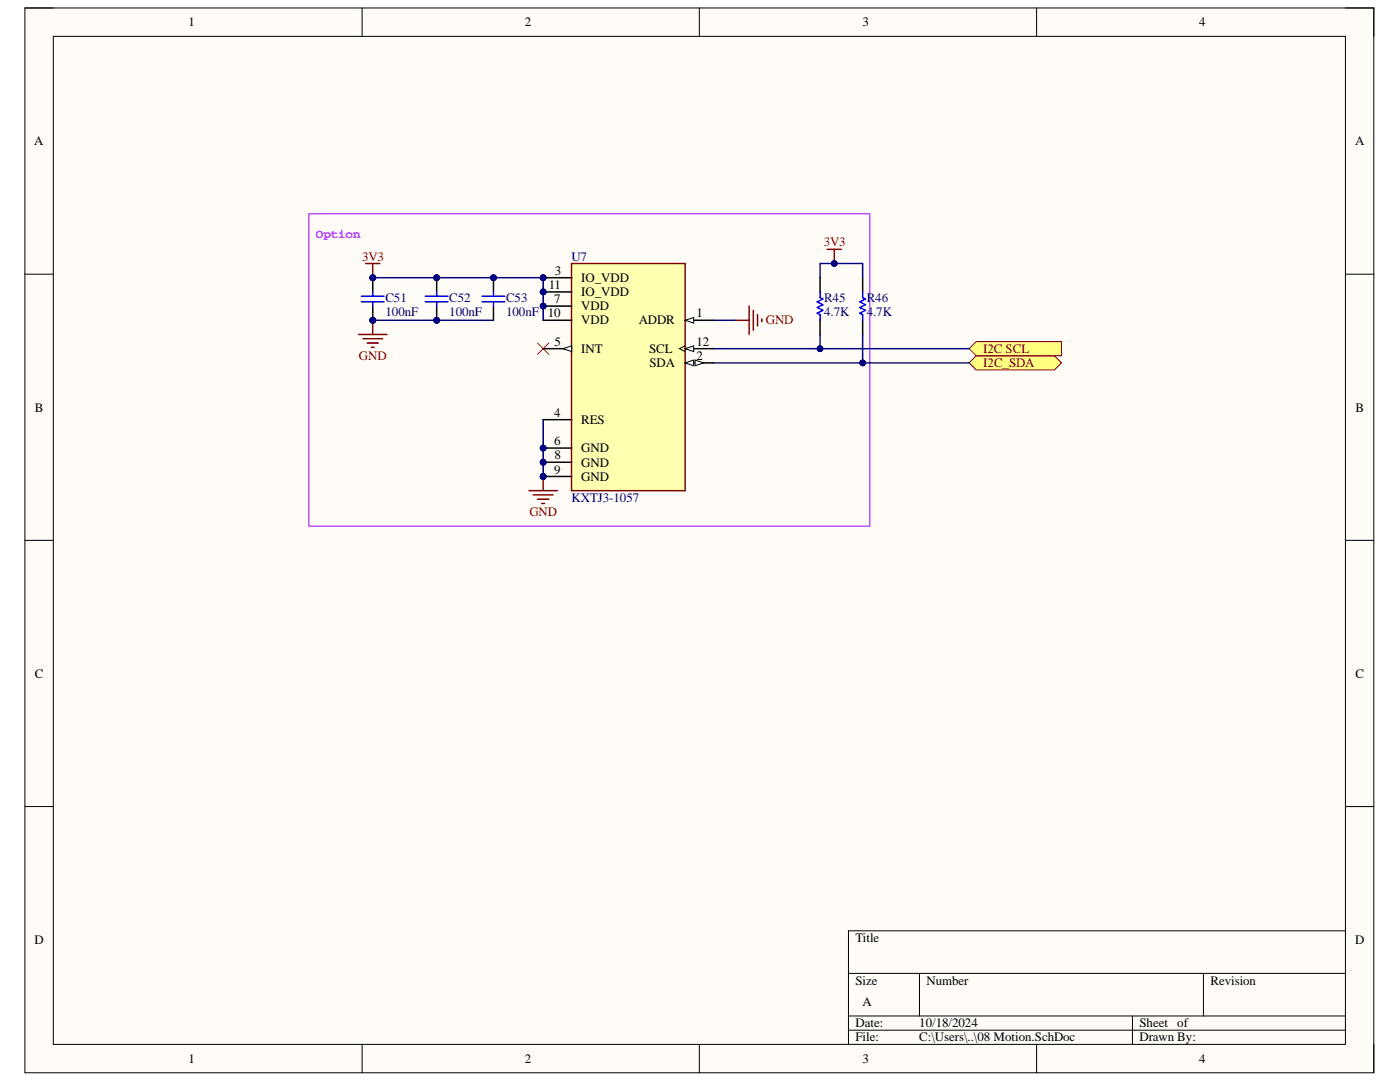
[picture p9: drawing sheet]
<svg xmlns="http://www.w3.org/2000/svg" width="279mm" height="216mm" viewBox="0 0 279 216" stroke-linecap="round" stroke-linejoin="round" font-family="sans-serif">
<defs><g id="words">
<g font-size="2.6">
<text x="37.6" y="5.2">1</text>
<text x="104.7" y="5.2">2</text>
<text x="172.1" y="5.2">3</text>
<text x="239.3" y="5.2">4</text>
<text x="6.9" y="29">A</text>
<text x="270.4" y="29">A</text>
<text x="109.5" y="57.7">11</text>
<text x="110.7" y="54.8">3</text>
<text x="116" y="56.2">IO_VDD</text>
<text x="116" y="59.1">IO_VDD</text>
<text x="109.3" y="63.3">10</text>
<text x="110.6" y="60.5">7</text>
<text x="116" y="61.9">VDD</text>
<text x="116" y="64.7">VDD</text>
<text x="127.5" y="64.7">ADDR</text>
<text x="139" y="63.3">1</text>
<text x="110.7" y="69">5</text>
<text x="116" y="70.4">INT</text>
<text x="129.5" y="70.4">SCL</text>
<text x="139" y="69">12</text>
<text x="139" y="71.8">2</text>
<text x="129.6" y="73.2">SDA</text>
<text x="7" y="82.1">B</text>
<text x="110.6" y="83.2">4</text>
<text x="270.5" y="82.1">B</text>
<text x="110.6" y="88.8">6</text>
<text x="116" y="84.6">RES</text>
<text x="110.6" y="94.5">9</text>
<text x="110.6" y="91.7">8</text>
<text x="116" y="90.2">GND</text>
<text x="116" y="93.1">GND</text>
<text x="116" y="95.9">GND</text>
<text x="7" y="135.2">C</text>
<text x="270.5" y="135.2">C</text>
<text x="6.9" y="188.3">D</text>
<text x="170.7" y="188">Title</text>
<text x="270.4" y="188.3">D</text>
<text x="170.7" y="196.5">Size</text>
<text x="184.9" y="196.5">Number</text>
<text x="241.6" y="196.5">Revision</text>
<text x="172.1" y="200.8">A</text>
<text x="170.7" y="205">Date:</text>
<text x="170.7" y="207.8">File:</text>
<text x="183.5" y="205">10/18/2024</text>
<text x="183.5" y="207.8">C:\Users\..\08 Motion.SchDoc</text>
<text x="227.4" y="205">Sheet</text>
<text x="227.4" y="207.8">Drawn By:</text>
<text x="234.9" y="205">of</text>
<text x="37.6" y="212.1">1</text>
<text x="104.7" y="212.1">2</text>
<text x="172.1" y="212.1">3</text>
<text x="239.3" y="212.1">4</text>
</g>
<g font-size="2.6" fill="#800000">
<text x="72.3" y="52">3V3</text>
<text x="164.4" y="49.2">3V3</text>
<text x="152.8" y="64.7">GND</text>
<text x="71.6" y="71.8">GND</text>
<text x="196.2" y="70.4">I2C SCL</text>
<text x="196.2" y="73.2">I2C_SDA</text>
<text x="105.6" y="103">GND</text>
</g>
<g font-size="2.6" fill="#000080">
<text x="114.1" y="52">U7</text>
<text x="76.9" y="63">100nF</text>
<text x="76.9" y="60.2">C51</text>
<text x="89.7" y="63">100nF</text>
<text x="89.7" y="60.2">C52</text>
<text x="101" y="63">100nF</text>
<text x="101" y="60.2">C53</text>
<text x="164.5" y="63">4.7K</text>
<text x="164.5" y="60.2">R45</text>
<text x="173" y="63">4.7K</text>
<text x="173" y="60.2">R46</text>
<text x="114.1" y="100.2">KXTJ3-1057</text>
</g>
<text font-size="2.5" fill="#90f" x="63.1" y="47.6">Option</text>
</g></defs>
<path d="M5 1.6h269.2v212.5h-269.2z" fill-rule="evenodd" fill="#fffcf8"/>
<path d="M5 1.6h269.2v212.5h-269.2z" fill="none" stroke="#000" stroke-width=".2"/>
<path d="M10.6 7.3h257.9v201.1h-257.9z" fill-rule="evenodd" fill="#fffcf8"/>
<g fill="none" stroke="#000" stroke-width=".2">
<path d="M5 1.6h5.6M10.6 7.3h257.9v201.1h-257.9zM72.3 1.6v5.7M139.6 1.6v5.7M206.9 1.6v5.7M268.5 1.6h5.7v5.7M5 54.7h5.6M268.5 54.7h5.7M5 107.8h5.6M268.5 107.8h5.7M5 160.9h5.6M268.5 160.9h5.7"/>
<path d="M169.3 194.2h99.2M183.5 194.2v8.5M240.2 194.2v8.5M268.5 185.7h-99.2v22.7M72.3 208.4v5.7M139.6 208.4v5.7M169.3 202.7h99.2M169.3 205.6h99.2M206.9 208.4v5.7M226 202.7v5.7M274.2 208.4v5.7"/>
</g>
<path d="M73 52.6h2.8M74.4 52.6v2.8M146.7 63.9h2.8M149.5 61.1v5.6M150.3 61.9v4M151.2 62.8v2.2M152 63.6v.6" fill="none" stroke="#800000" stroke-width=".3"/>
<circle cx="74.4" cy="55.4" r=".57" fill="#000080"/>
<circle cx="74.4" cy="55.4" r=".57" fill="none" stroke="#000080" stroke-width=".2"/>
<circle cx="74.4" cy="63.9" r=".57" fill="#000080"/>
<circle cx="74.4" cy="63.9" r=".57" fill="none" stroke="#000080" stroke-width=".2"/>
<circle cx="74.4" cy="55.4" r=".57" fill="#000080"/>
<circle cx="74.4" cy="55.4" r=".57" fill="none" stroke="#000080" stroke-width=".2"/>
<path d="M74.4 61.1v2.8" fill="none" stroke="#000" stroke-width=".3"/>
<circle cx="74.4" cy="63.9" r=".57" fill="#000080"/>
<circle cx="74.4" cy="63.9" r=".57" fill="none" stroke="#000080" stroke-width=".2"/>
<path d="M74.4 55.4v2.8" fill="none" stroke="#000" stroke-width=".3"/>
<circle cx="74.4" cy="55.4" r=".57" fill="#000080"/>
<circle cx="74.4" cy="55.4" r=".57" fill="none" stroke="#000080" stroke-width=".2"/>
<path d="M72.1 59.1h4.6M74.4 58.2v.9M72.1 60.2h4.6M74.4 60.2v.9" fill="none" stroke="#00f" stroke-width=".3"/>
<path d="M71.6 66.7h5.6M72.4 67.6h4M73.3 68.4h2.2M74.1 69.3h.6M74.4 63.9v2.8" fill="none" stroke="#800000" stroke-width=".3"/>
<circle cx="74.4" cy="63.9" r=".57" fill="#000080"/>
<circle cx="74.4" cy="63.9" r=".57" fill="none" stroke="#000080" stroke-width=".2"/>
<circle cx="87.1" cy="63.9" r=".57" fill="#000080"/>
<circle cx="87.1" cy="63.9" r=".57" fill="none" stroke="#000080" stroke-width=".2"/>
<circle cx="87.1" cy="55.4" r=".57" fill="#000080"/>
<circle cx="87.1" cy="55.4" r=".57" fill="none" stroke="#000080" stroke-width=".2"/>
<path d="M87.1 61.1v2.8" fill="none" stroke="#000" stroke-width=".3"/>
<circle cx="87.1" cy="63.9" r=".57" fill="#000080"/>
<circle cx="87.1" cy="63.9" r=".57" fill="none" stroke="#000080" stroke-width=".2"/>
<path d="M87.1 55.4v2.8" fill="none" stroke="#000" stroke-width=".3"/>
<circle cx="87.1" cy="55.4" r=".57" fill="#000080"/>
<circle cx="87.1" cy="55.4" r=".57" fill="none" stroke="#000080" stroke-width=".2"/>
<path d="M84.9 59.1h4.5M87.1 58.2v.9M84.9 60.2h4.5M87.1 60.2v.9" fill="none" stroke="#00f" stroke-width=".3"/>
<circle cx="98.5" cy="55.4" r=".57" fill="#000080"/>
<circle cx="98.5" cy="55.4" r=".57" fill="none" stroke="#000080" stroke-width=".2"/>
<path d="M98.5 55.4v2.8M98.5 61.1v2.8" fill="none" stroke="#000" stroke-width=".3"/>
<circle cx="98.5" cy="55.4" r=".57" fill="#000080"/>
<circle cx="98.5" cy="55.4" r=".57" fill="none" stroke="#000080" stroke-width=".2"/>
<path d="M96.2 59.1h4.5M98.5 58.2v.9M96.2 60.2h4.5M98.5 60.2v.9" fill="none" stroke="#00f" stroke-width=".3"/>
<path d="M105.6 97.9h5.6M106.4 98.8h4M107.3 99.6h2.2M108.4 95.1v2.8M108.1 100.5h.6" fill="none" stroke="#800000" stroke-width=".3"/>
<circle cx="108.4" cy="95.1" r=".57" fill="#000080"/>
<circle cx="108.4" cy="95.1" r=".57" fill="none" stroke="#000080" stroke-width=".2"/>
<path d="M61.6 42.7h112v62.3h-112z" fill="none" stroke="#90f" stroke-width=".2"/>
<path d="M74.4 63.9h24.1M142.4 63.9h4.3" fill="none" stroke="#000080" stroke-width=".3"/>
<circle cx="74.4" cy="63.9" r=".57" fill="#000080"/>
<circle cx="74.4" cy="63.9" r=".57" fill="none" stroke="#000080" stroke-width=".2"/>
<circle cx="87.1" cy="63.9" r=".57" fill="#000080"/>
<circle cx="87.1" cy="63.9" r=".57" fill="none" stroke="#000080" stroke-width=".2"/>
<path d="M74.4 55.4h34v8.5" fill="none" stroke="#000080" stroke-width=".3"/>
<circle cx="74.4" cy="55.4" r=".57" fill="#000080"/>
<circle cx="74.4" cy="55.4" r=".57" fill="none" stroke="#000080" stroke-width=".2"/>
<circle cx="87.1" cy="55.4" r=".57" fill="#000080"/>
<circle cx="87.1" cy="55.4" r=".57" fill="none" stroke="#000080" stroke-width=".2"/>
<circle cx="98.5" cy="55.4" r=".57" fill="#000080"/>
<circle cx="98.5" cy="55.4" r=".57" fill="none" stroke="#000080" stroke-width=".2"/>
<circle cx="108.4" cy="55.4" r=".57" fill="#000080"/>
<circle cx="108.4" cy="55.4" r=".57" fill="none" stroke="#000080" stroke-width=".2"/>
<circle cx="108.4" cy="58.2" r=".57" fill="#000080"/>
<circle cx="108.4" cy="58.2" r=".57" fill="none" stroke="#000080" stroke-width=".2"/>
<circle cx="108.4" cy="61.1" r=".57" fill="#000080"/>
<circle cx="108.4" cy="61.1" r=".57" fill="none" stroke="#000080" stroke-width=".2"/>
<path d="M108.4 83.7v11.4" fill="none" stroke="#000080" stroke-width=".3"/>
<circle cx="108.4" cy="95.1" r=".57" fill="#000080"/>
<circle cx="108.4" cy="95.1" r=".57" fill="none" stroke="#000080" stroke-width=".2"/>
<circle cx="108.4" cy="92.2" r=".57" fill="#000080"/>
<circle cx="108.4" cy="92.2" r=".57" fill="none" stroke="#000080" stroke-width=".2"/>
<circle cx="108.4" cy="89.4" r=".57" fill="#000080"/>
<circle cx="108.4" cy="89.4" r=".57" fill="none" stroke="#000080" stroke-width=".2"/>
<path d="M107.3 68.4l2.2 2.3M109.5 68.4l-2.2 2.3" fill="none" stroke="#f00" stroke-width=".2"/>
<path d="M165.1 49.7h2.8M166.5 49.7v2.9" fill="none" stroke="#800000" stroke-width=".3"/>
<circle cx="166.5" cy="52.6" r=".57" fill="#000080"/>
<circle cx="166.5" cy="52.6" r=".57" fill="none" stroke="#000080" stroke-width=".2"/>
<path d="M163.7 55.4v2.8M172.2 55.4v2.8M163.7 63.9v2.8M172.2 63.9v2.8" fill="none" stroke="#000" stroke-width=".3"/>
<path d="M163.7 58.2v1.2l.5 .3-1.1 .5 1.1 .6-1.1 .6 1.1 .5-1.1 .6 .6 .3v1.1M172.2 58.2v1.2l.5 .3-1.1 .5 1.1 .6-1.1 .6 1.1 .5-1.1 .6 .6 .3v1.1" fill="none" stroke="#00f" stroke-width=".3"/>
<path d="M193.4 72.4l1.4-1.4h15.6l1.4 1.4-1.4 1.4h-15.6z" fill-rule="evenodd" fill="#ffff80"/>
<path d="M193.4 72.4l1.4-1.4h15.6l1.4 1.4-1.4 1.4h-15.6z" fill="none" stroke="#800000" stroke-width=".2"/>
<path d="M193.4 69.6l1.4-1.4h17v2.8h-17z" fill-rule="evenodd" fill="#ffff80"/>
<path d="M193.4 69.6l1.4-1.4h17v2.8h-17z" fill="none" stroke="#800000" stroke-width=".2"/>
<path d="M142.4 72.4h51M142.4 69.6h19.8" fill="none" stroke="#000080" stroke-width=".3"/>
<circle cx="172.2" cy="72.4" r=".57" fill="#000080"/>
<circle cx="172.2" cy="72.4" r=".57" fill="none" stroke="#000080" stroke-width=".2"/>
<path d="M163.7 55.4v-2.8h8.5v2.8" fill="none" stroke="#000080" stroke-width=".3"/>
<circle cx="166.5" cy="52.6" r=".57" fill="#000080"/>
<circle cx="166.5" cy="52.6" r=".57" fill="none" stroke="#000080" stroke-width=".2"/>
<path d="M172.2 66.7v5.7" fill="none" stroke="#000080" stroke-width=".3"/>
<circle cx="172.2" cy="72.4" r=".57" fill="#000080"/>
<circle cx="172.2" cy="72.4" r=".57" fill="none" stroke="#000080" stroke-width=".2"/>
<path d="M162.2 69.6h31.2" fill="none" stroke="#000080" stroke-width=".3"/>
<circle cx="163.7" cy="69.6" r=".57" fill="#000080"/>
<circle cx="163.7" cy="69.6" r=".57" fill="none" stroke="#000080" stroke-width=".2"/>
<path d="M163.7 66.7v2.9" fill="none" stroke="#000080" stroke-width=".3"/>
<circle cx="163.7" cy="69.6" r=".57" fill="#000080"/>
<circle cx="163.7" cy="69.6" r=".57" fill="none" stroke="#000080" stroke-width=".2"/>
<circle cx="108.4" cy="55.4" r=".57" fill="#000080"/>
<circle cx="108.4" cy="55.4" r=".57" fill="none" stroke="#000080" stroke-width=".2"/>
<circle cx="108.4" cy="58.2" r=".57" fill="#000080"/>
<circle cx="108.4" cy="58.2" r=".57" fill="none" stroke="#000080" stroke-width=".2"/>
<circle cx="108.4" cy="61.1" r=".57" fill="#000080"/>
<circle cx="108.4" cy="61.1" r=".57" fill="none" stroke="#000080" stroke-width=".2"/>
<circle cx="108.4" cy="89.4" r=".57" fill="#000080"/>
<circle cx="108.4" cy="89.4" r=".57" fill="none" stroke="#000080" stroke-width=".2"/>
<circle cx="108.4" cy="92.2" r=".57" fill="#000080"/>
<circle cx="108.4" cy="92.2" r=".57" fill="none" stroke="#000080" stroke-width=".2"/>
<circle cx="108.4" cy="95.1" r=".57" fill="#000080"/>
<circle cx="108.4" cy="95.1" r=".57" fill="none" stroke="#000080" stroke-width=".2"/>
<path d="M114.1 52.6h22.6v45.3h-22.6z" fill-rule="evenodd" fill="#ffffb0"/>
<path d="M114.1 52.6h22.6v45.3h-22.6z" fill="none" stroke="#800000" stroke-width=".3"/>
<path d="M136.7 63.9h5.7" fill="none" stroke="#000" stroke-width=".3"/>
<path d="M136.7 63.9l1.7-.6v1.2z" fill="#f8fcff"/>
<path d="M136.7 63.9l1.7-.6v1.2z" fill="none" stroke="#000" stroke-width=".2"/>
<path d="M136.7 69.6h5.7" fill="none" stroke="#000" stroke-width=".3"/>
<path d="M136.7 69.6l1.7-.6v1.1z" fill="#f8fcff"/>
<path d="M136.7 69.6l1.7-.6v1.1zM136.7 69l-1.1 .6 1.1 .5" fill="none" stroke="#000" stroke-width=".2"/>
<path d="M136.7 72.4h5.7" fill="none" stroke="#000" stroke-width=".3"/>
<path d="M136.7 72.4l1.7-.6v1.2z" fill="#f8fcff"/>
<path d="M136.7 72.4l1.7-.6v1.2z" fill="none" stroke="#000" stroke-width=".2"/>
<path d="M138.7 71.8l1.7 .6-1.7 .6z" fill="#f8fcff"/>
<path d="M138.7 71.8l1.7 .6-1.7 .6z" fill="none" stroke="#000" stroke-width=".2"/>
<path d="M108.4 55.4h5.7" fill="none" stroke="#000" stroke-width=".3"/>
<circle cx="108.4" cy="55.4" r=".57" fill="#000080"/>
<circle cx="108.4" cy="55.4" r=".57" fill="none" stroke="#000080" stroke-width=".2"/>
<path d="M108.4 58.2h5.7" fill="none" stroke="#000" stroke-width=".3"/>
<circle cx="108.4" cy="58.2" r=".57" fill="#000080"/>
<circle cx="108.4" cy="58.2" r=".57" fill="none" stroke="#000080" stroke-width=".2"/>
<path d="M108.4 61.1h5.7" fill="none" stroke="#000" stroke-width=".3"/>
<circle cx="108.4" cy="61.1" r=".57" fill="#000080"/>
<circle cx="108.4" cy="61.1" r=".57" fill="none" stroke="#000080" stroke-width=".2"/>
<path d="M108.4 63.9h5.7M108.4 69.6h5.7" fill="none" stroke="#000" stroke-width=".3"/>
<path d="M112.4 69.6l1.7-.6v1.1z" fill="#f8fcff"/>
<path d="M112.4 69.6l1.7-.6v1.1z" fill="none" stroke="#000" stroke-width=".2"/>
<path d="M108.4 83.7h5.7M108.4 89.4h5.7" fill="none" stroke="#000" stroke-width=".3"/>
<circle cx="108.4" cy="89.4" r=".57" fill="#000080"/>
<circle cx="108.4" cy="89.4" r=".57" fill="none" stroke="#000080" stroke-width=".2"/>
<path d="M108.4 92.2h5.7" fill="none" stroke="#000" stroke-width=".3"/>
<circle cx="108.4" cy="92.2" r=".57" fill="#000080"/>
<circle cx="108.4" cy="92.2" r=".57" fill="none" stroke="#000080" stroke-width=".2"/>
<path d="M108.4 95.1h5.7" fill="none" stroke="#000" stroke-width=".3"/>
<circle cx="108.4" cy="95.1" r=".57" fill="#000080"/>
<circle cx="108.4" cy="95.1" r=".57" fill="none" stroke="#000080" stroke-width=".2"/>
<use href="#words"/>
</svg>
